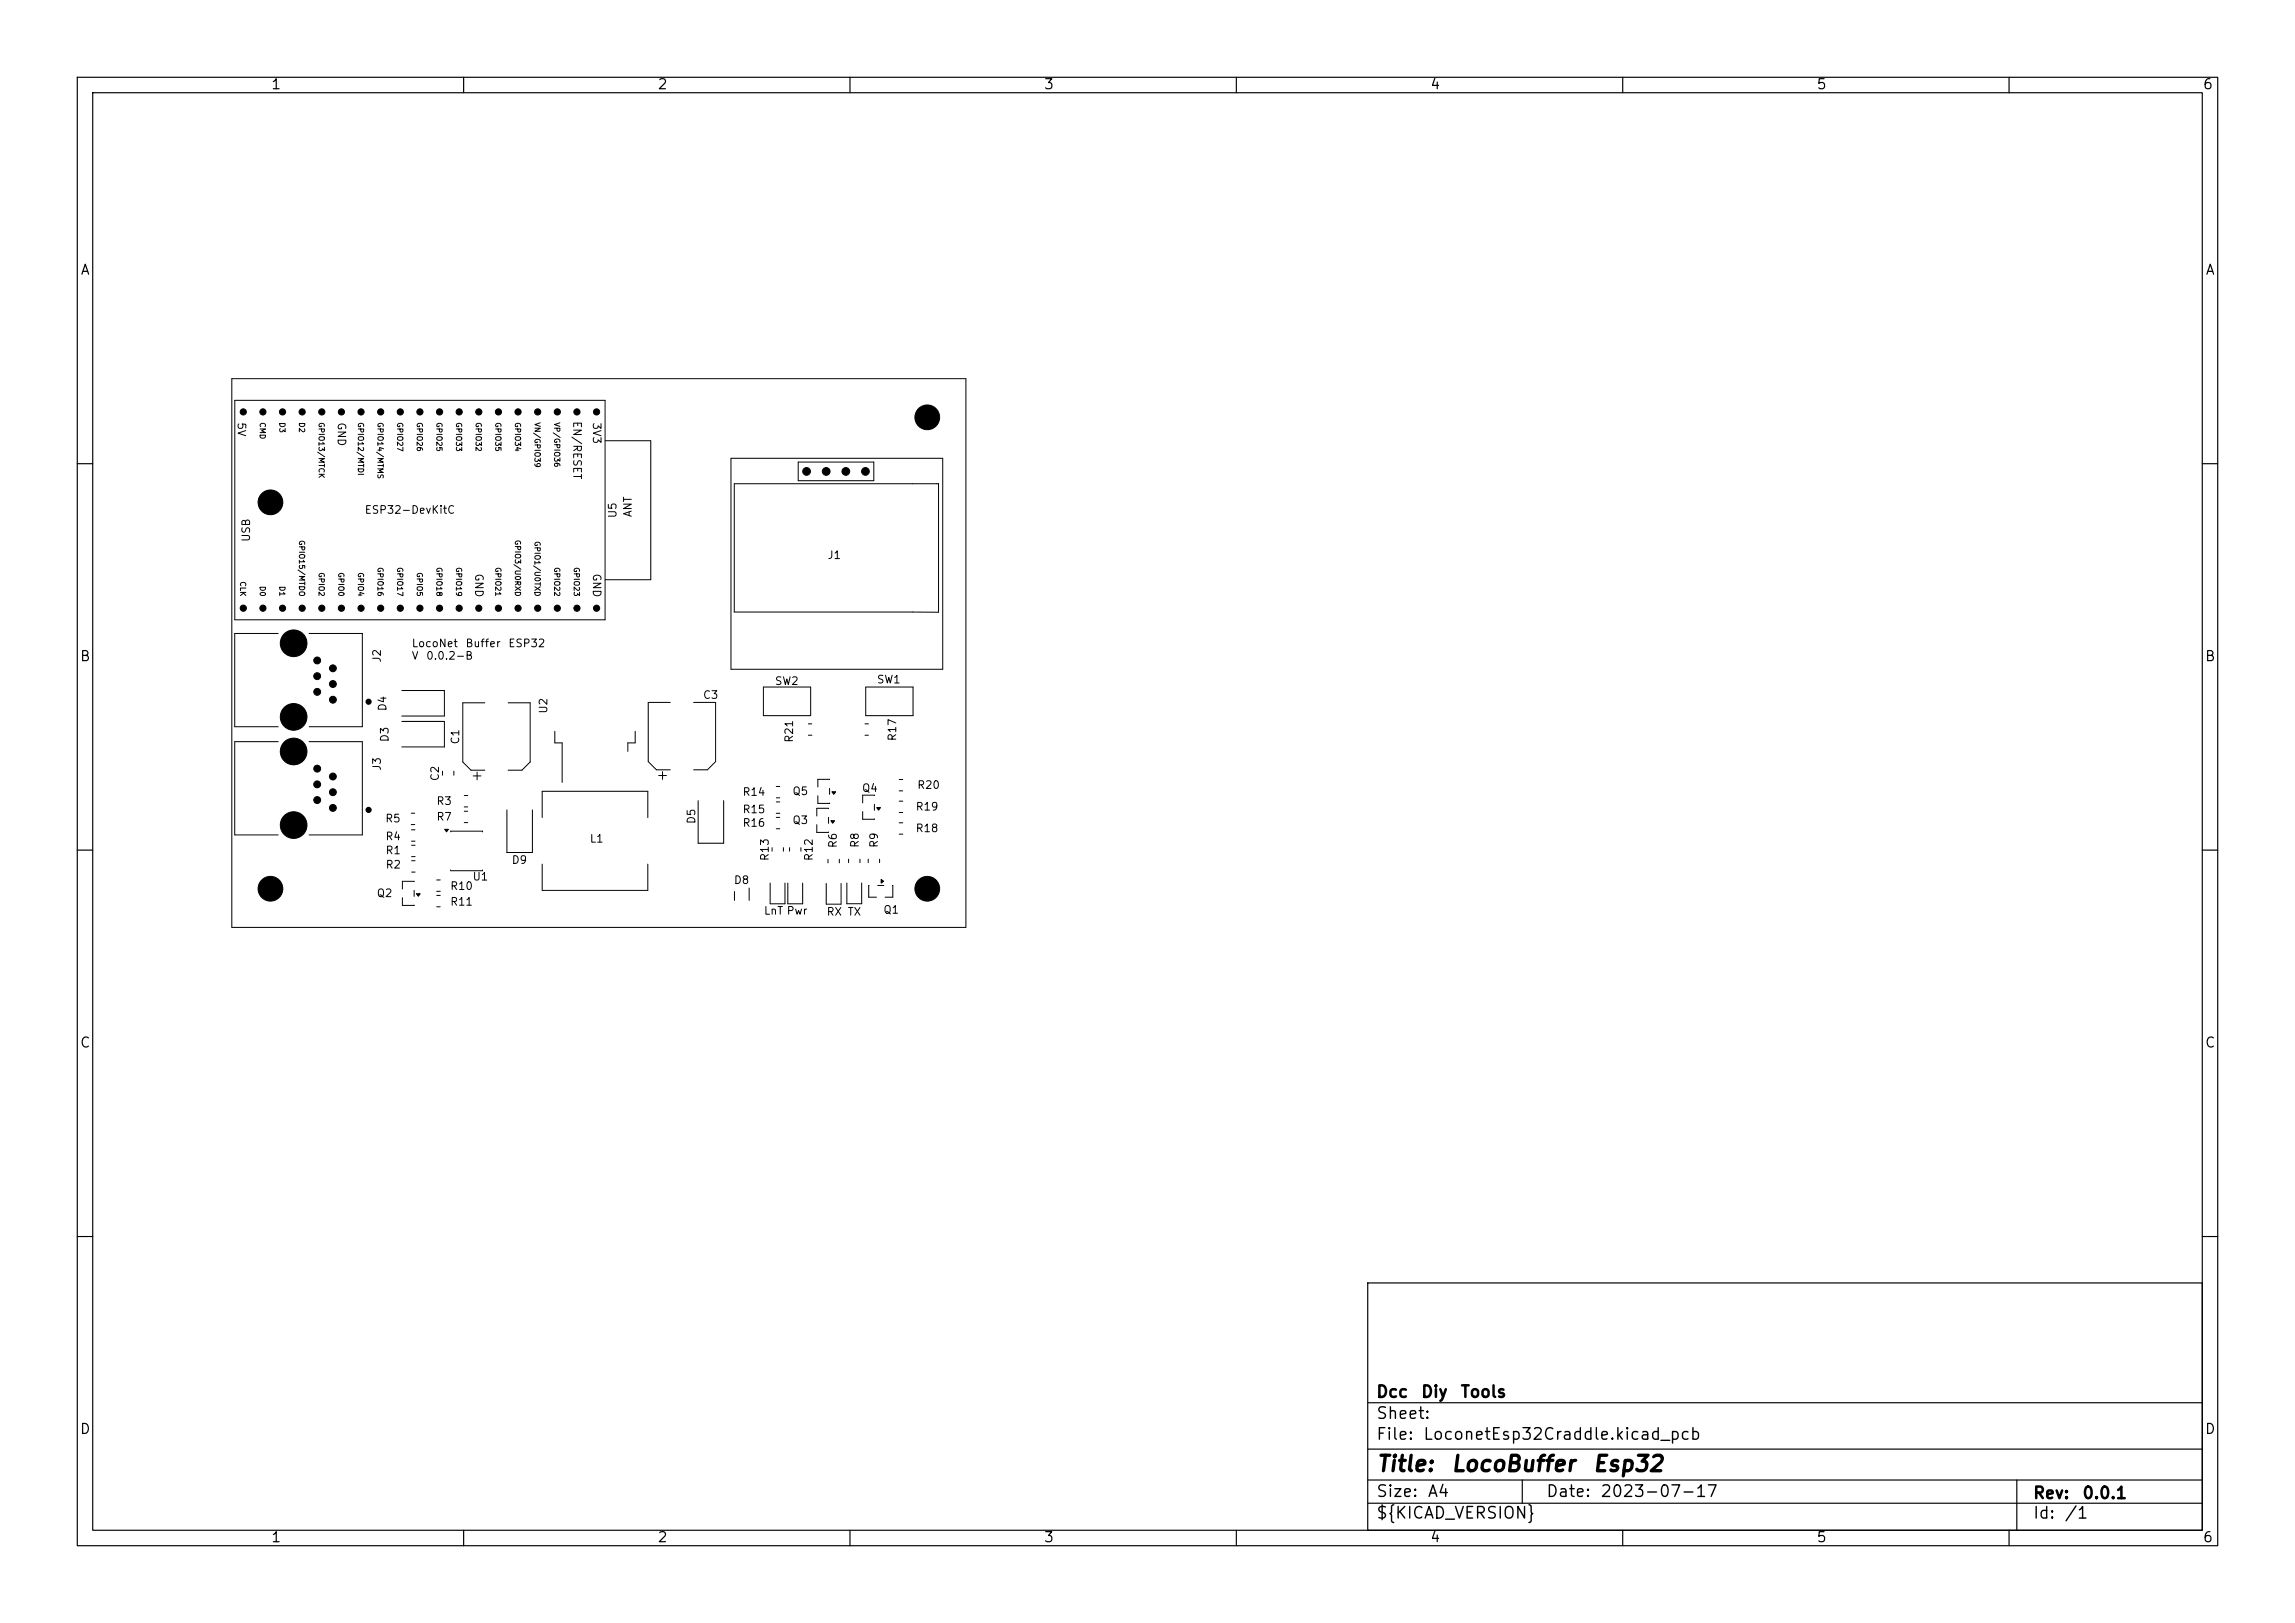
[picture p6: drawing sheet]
<svg xmlns="http://www.w3.org/2000/svg" width="297mm" height="210mm" viewBox="0 0 297 210" stroke-linecap="round" stroke-linejoin="round" font-family="sans-serif">
<defs><g id="words">
<g font-size="2">
<text x="178" y="190.9">Title:</text>
<text x="187.7" y="190.9">LocoBuffer</text>
<text x="206" y="190.9">Esp32</text>
</g>
<g font-size="1.5">
<text x="178" y="184">Sheet:</text>
<text x="178" y="181.2">Dcc</text>
<text x="183.8" y="181.2">Diy</text>
<text x="188.9" y="181.2">Tools</text>
<text x="178" y="186.7">File:</text>
<text x="184.1" y="186.7">LoconetEsp32Craddle.kicad_pcb</text>
<text x="178" y="196.9">${KICAD_VERSION}</text>
<text x="178" y="194.1">Size:</text>
<text x="184.7" y="194.1">A4</text>
<text x="200" y="194.1">Date:</text>
<text x="207" y="194.1">2023-07-17</text>
<text x="263" y="194.3">Rev:</text>
<text x="263" y="196.9">Id:</text>
<text x="267.1" y="196.9">/1</text>
<text x="269.4" y="194.3">0.0.1</text>
</g>
<g font-size="1.3">
<text x="35" y="11.9">1</text>
<text x="85" y="11.9">2</text>
<text x="135" y="11.9">3</text>
<text x="185" y="11.9">4</text>
<text x="235" y="11.9">5</text>
<text x="285" y="11.9">6</text>
<text x="10.3" y="35.9">A</text>
<text x="285.4" y="35.9">A</text>
<text x="10.3" y="85.9">B</text>
<text x="285.3" y="85.9">B</text>
<text x="10.3" y="135.9">C</text>
<text x="285.3" y="135.9">C</text>
<text x="10.3" y="185.9">D</text>
<text x="285.3" y="185.9">D</text>
<text x="35" y="199.9">1</text>
<text x="85" y="199.9">2</text>
<text x="135" y="199.9">3</text>
<text x="185" y="199.9">4</text>
<text x="235" y="199.9">5</text>
<text x="285" y="199.9">6</text>
</g>
<g font-size="1">
<text x="30.5" y="54.6" transform="rotate(90 30.5 54.6)">5V</text>
<text x="43.5" y="54.6" transform="rotate(90 43.5 54.6)">GND</text>
<text x="73.9" y="54.4" transform="rotate(90 73.9 54.4)">EN/RESET</text>
<text x="76.5" y="54.6" transform="rotate(90 76.5 54.6)">3V3</text>
<text x="32.6" y="70.2" transform="rotate(-90 32.6 70.2)">USB</text>
<text x="47.1" y="66.7">ESP32-DevKitC</text>
<text x="80" y="67.1" transform="rotate(-90 80 67.1)">U5</text>
<text x="82" y="67" transform="rotate(-90 82 67)">ANT</text>
<text x="61.2" y="74.1" transform="rotate(90 61.2 74.1)">GND</text>
<text x="76.5" y="74.1" transform="rotate(90 76.5 74.1)">GND</text>
<text x="107" y="72.6">J1</text>
<text x="53.2" y="84">LocoNet</text>
<text x="60.2" y="84">Buffer</text>
<text x="65.7" y="84">ESP32</text>
<text x="49.5" y="85.8" transform="rotate(-90 49.5 85.8)">J2</text>
<text x="53.2" y="85.6">V</text>
<text x="55.1" y="85.6">0.0.2-B</text>
<text x="100.2" y="88.9">SW2</text>
<text x="113.4" y="88.7">SW1</text>
<text x="50.2" y="92.1" transform="rotate(-90 50.2 92.1)">D4</text>
<text x="71.1" y="92.4" transform="rotate(-90 71.1 92.4)">U2</text>
<text x="90.9" y="90.7">C3</text>
<text x="116.2" y="96" transform="rotate(-90 116.2 96)">R17</text>
<text x="49.5" y="99.8" transform="rotate(-90 49.5 99.8)">J3</text>
<text x="50.5" y="96.1" transform="rotate(-90 50.5 96.1)">D3</text>
<text x="57" y="101.2" transform="rotate(-90 57 101.2)">C2</text>
<text x="59.7" y="96.4" transform="rotate(-90 59.7 96.4)">C1</text>
<text x="102.9" y="96.2" transform="rotate(-90 102.9 96.2)">R21</text>
<text x="49.8" y="106.7">R5</text>
<text x="56.4" y="104.4">R3</text>
<text x="56.4" y="106.4">R7</text>
<text x="90.2" y="106.7" transform="rotate(-90 90.2 106.7)">D5</text>
<text x="96" y="103.2">R14</text>
<text x="96" y="107.2">R16</text>
<text x="96" y="105.5">R15</text>
<text x="102.5" y="106.9">Q3</text>
<text x="102.5" y="103.1">Q5</text>
<text x="111.5" y="102.7">Q4</text>
<text x="118.4" y="107.9">R18</text>
<text x="118.4" y="105.1">R19</text>
<text x="118.6" y="102.3">R20</text>
<text x="49.8" y="109">R4</text>
<text x="49.8" y="110.8">R1</text>
<text x="49.8" y="112.6">R2</text>
<text x="66.1" y="112">D9</text>
<text x="76.2" y="109.3">L1</text>
<text x="99.7" y="111.5" transform="rotate(-90 99.7 111.5)">R13</text>
<text x="105.4" y="111.5" transform="rotate(-90 105.4 111.5)">R12</text>
<text x="108.5" y="109.8" transform="rotate(-90 108.5 109.8)">R6</text>
<text x="111.4" y="109.8" transform="rotate(-90 111.4 109.8)">R8</text>
<text x="113.9" y="109.8" transform="rotate(-90 113.9 109.8)">R9</text>
<text x="48.7" y="116.3">Q2</text>
<text x="58.2" y="115.4">R10</text>
<text x="58.2" y="117.4">R11</text>
<text x="61.1" y="114.2">U1</text>
<text x="94.9" y="114.6">D8</text>
<text x="98.8" y="118.6">LnT Pwr</text>
<text x="106.9" y="118.7">RX TX</text>
<text x="114.2" y="118.5">Q1</text>
</g>
<g font-size=".7">
<text x="33.4" y="54.6" transform="rotate(90 33.4 54.6)">CMD</text>
<text x="36" y="54.6" transform="rotate(90 36 54.6)">D3</text>
<text x="38.5" y="54.6" transform="rotate(90 38.5 54.6)">D2</text>
<text x="41.1" y="54.6" transform="rotate(90 41.1 54.6)">GPIO13/MTCK</text>
<text x="46.1" y="54.6" transform="rotate(90 46.1 54.6)">GPIO12/MTDI</text>
<text x="48.7" y="54.6" transform="rotate(90 48.7 54.6)">GPIO14/MTMS</text>
<text x="51.2" y="54.6" transform="rotate(90 51.2 54.6)">GPIO27</text>
<text x="53.8" y="54.6" transform="rotate(90 53.8 54.6)">GPIO26</text>
<text x="56.3" y="54.6" transform="rotate(90 56.3 54.6)">GPIO25</text>
<text x="58.8" y="54.6" transform="rotate(90 58.8 54.6)">GPIO33</text>
<text x="61.4" y="54.6" transform="rotate(90 61.4 54.6)">GPIO32</text>
<text x="63.9" y="54.6" transform="rotate(90 63.9 54.6)">GPIO35</text>
<text x="66.5" y="54.6" transform="rotate(90 66.5 54.6)">GPIO34</text>
<text x="69" y="54.6" transform="rotate(90 69 54.6)">VN/GPIO39</text>
<text x="71.5" y="54.6" transform="rotate(90 71.5 54.6)">VP/GPIO36</text>
<text x="38.5" y="69.8" transform="rotate(90 38.5 69.8)">GPIO15/MTDO</text>
<text x="66.5" y="69.8" transform="rotate(90 66.5 69.8)">GPIO3/U0RXD</text>
<text x="69" y="70" transform="rotate(90 69 70)">GPIO1/U0TXD</text>
<text x="30.9" y="75.2" transform="rotate(90 30.9 75.2)">CLK</text>
<text x="33.4" y="75.8" transform="rotate(90 33.4 75.8)">D0</text>
<text x="36" y="75.8" transform="rotate(90 36 75.8)">D1</text>
<text x="41.1" y="74" transform="rotate(90 41.1 74)">GPIO2</text>
<text x="43.6" y="74" transform="rotate(90 43.6 74)">GPIO0</text>
<text x="46.1" y="74" transform="rotate(90 46.1 74)">GPIO4</text>
<text x="48.7" y="73.3" transform="rotate(90 48.7 73.3)">GPIO16</text>
<text x="51.2" y="73.3" transform="rotate(90 51.2 73.3)">GPIO17</text>
<text x="53.8" y="74" transform="rotate(90 53.8 74)">GPIO5</text>
<text x="56.3" y="73.3" transform="rotate(90 56.3 73.3)">GPIO18</text>
<text x="58.8" y="73.3" transform="rotate(90 58.8 73.3)">GPIO19</text>
<text x="63.9" y="73.3" transform="rotate(90 63.9 73.3)">GPIO21</text>
<text x="71.5" y="73.3" transform="rotate(90 71.5 73.3)">GPIO22</text>
<text x="74.1" y="73.3" transform="rotate(90 74.1 73.3)">GPIO23</text>
</g>
</g></defs>
<g fill="none" stroke="#000" stroke-width=".15">
<path d="M10 10h277v190h-277zM12 12h273v186h-273zM60 10v2M110 10v2M160 10v2M210 10v2M260 10v2M10 60h2M285 60h2M10 110h2M285 110h2M10 160h2"/>
<path d="M177 166h108v32h-108zM285 160h2M60 198v2M110 198v2M160 198v2M177 194.5h108M177 191.5h108M177 187.5h108M177 181.5h108M197 191.5v3M210 198v2M260 198v2"/>
<path d="M261 191.5v6.5"/>
</g>
<g fill="none" stroke="#000" stroke-width=".13">
<path d="M30 49h95v71h-95zM30.4 51.8h47.9v28.4h-47.9zM78.3 57h5.9v18h-5.9M94.6 59.3h27.4v27.3h-27.4zM103.3 59.8h9.8v2.4h-9.8zM95 62.6h26.5v16.6h-26.5zM36 82h-5.6v12h5.6M36 96h-5.6v12h5.6M40 82h6.9v12h-6.9M40 96h6.9v12h-6.9M52 93.4h5.5v3.3h-5.5M52 89.4h5.5v3.3h-5.5"/>
<path d="M57.3 99.8v.5M58.7 99.8v.5M61.7 99.9v1M62.7 90.9h-2.8v7.7l1.1 1.1h1.7M65.8 90.9h2.8v7.7l-1.1 1.1h-1.7M71.8 94.6v1.5h.9v5.2M82.2 94.6v1.5h-1v1.1M85.7 99.9v1M86.7 90.9h-2.8v7.6l1.1 1.1h1.7M89.8 90.9h2.8v7.6l-1.1 1.1h-1.7M98.8 88.9h6.1v3.7h-6.1zM104.6 93.7h.5"/>
<path d="M104.6 95.1h.5M111.9 93.7h.5M111.9 95.1h.5M112 88.9h6.2v3.7h-6.2zM52.1 116.2v1l1.5-.1M53.2 105.2h.5M53.2 106.7h.5M53.3 107.4h.4M53.3 108.8h.4M53.3 109.4h.4M53.3 110.8h.4M53.3 111.4h.4"/>
<path d="M53.3 112.8h.4M53.6 114.1l-1.5-.1v1M53.6 115.2v.8M56.5 113.9h.5M56.5 115.3h.5M56.5 115.9h.5M56.5 117.3h.5M58.3 107.6v-.1h4.1v.1M58.3 112.6v.1h4.1v-.1M60.1 102.9h.4M60.1 104.4h.4M60.1 105h.4"/>
<path d="M60.1 106.4h.4M61.2 100.4h1M65.6 104.8v5.5h3.3v-5.5M70.2 105.8v-3.4h13.6v3.4M70.2 111.8v3.4h13.6v-3.4M85.2 100.4h1M90.4 103.6v5.5h3.2v-5.5M95.1 115.4v1.1M97 114.9v1.6M99.7 114.3v2.6h1.9v-2.6M99.9 109.7v.4M100.5 101.8h.4"/>
<path d="M100.5 103.2h.4M100.5 105.8h.4M100.5 107.2h.4M100.5 103.8h.4M100.5 105.2h.4M101.4 109.7v.4M102 114.3v2.6h1.9v-2.6M102.2 109.7v.4M103.6 109.7v.4M105.7 106.7v1h1.5M105.8 103v1l1.6-.1M106.9 114.3v2.7h1.9v-2.7"/>
<path d="M107.2 111.2v.4M107.2 104.6h-1.5v1M107.2 105.8v.7M107.4 100.9l-1.6-.1v1M107.4 102v.8M108.6 111.2v.4M109.6 114.3v2.6h1.9v-2.6M109.8 111.2v.4M111.3 111.2v.4M111.6 105v1h1.6M112.4 111.2v.4M112.5 114.6l-.1 1.5h1"/>
<path d="M113.2 102.9h-1.6v1M113.2 104.1v.7M113.6 114.6h.8M113.8 111.2v.4M115.5 114.6v1.5h-1M116.4 106.5h.4M116.4 107.9h.4M116.4 103.7h.4M116.4 105.1h.4M116.4 100.9h.4M116.4 102.3h.4"/>
</g>
<g fill="#000" stroke="#000" stroke-width=".3">
<circle cx="47.7" cy="90.8" r=".25"/>
<circle cx="47.7" cy="104.8" r=".25"/>
</g>
<g fill="#000" stroke="#000" stroke-width=".13">
<path d="M53.9 115.6h.5l-.3 .4zM57.6 107.3h.4l-.2 .3zM107.5 106.2h.5l-.2 .3zM107.7 102.4h.4l-.2 .4zM113.5 104.5h.4l-.2 .3zM114 113.8l.4 .2-.4 .3z"/>
<circle cx="31.5" cy="53.3" r=".4"/>
<circle cx="34" cy="53.3" r=".4"/>
<circle cx="36.6" cy="53.3" r=".4"/>
<circle cx="39.1" cy="53.3" r=".4"/>
<circle cx="41.6" cy="53.3" r=".4"/>
<circle cx="44.2" cy="53.3" r=".4"/>
<circle cx="46.7" cy="53.3" r=".4"/>
<circle cx="49.3" cy="53.3" r=".4"/>
<circle cx="51.8" cy="53.3" r=".4"/>
<circle cx="54.3" cy="53.3" r=".4"/>
<circle cx="56.9" cy="53.3" r=".4"/>
<circle cx="59.4" cy="53.3" r=".4"/>
<circle cx="62" cy="53.3" r=".4"/>
<circle cx="64.5" cy="53.3" r=".4"/>
<circle cx="67" cy="53.3" r=".4"/>
<circle cx="69.6" cy="53.3" r=".4"/>
<circle cx="72.1" cy="53.3" r=".4"/>
<circle cx="74.7" cy="53.3" r=".4"/>
<circle cx="77.2" cy="53.3" r=".4"/>
<circle cx="120" cy="54" r="1.6"/>
<circle cx="31.5" cy="78.7" r=".4"/>
<circle cx="34" cy="78.7" r=".4"/>
<circle cx="35" cy="65" r="1.6"/>
<circle cx="36.6" cy="78.7" r=".4"/>
<circle cx="39.1" cy="78.7" r=".4"/>
<circle cx="41.6" cy="78.7" r=".4"/>
<circle cx="44.2" cy="78.7" r=".4"/>
<circle cx="46.7" cy="78.7" r=".4"/>
<circle cx="49.3" cy="78.7" r=".4"/>
<circle cx="51.8" cy="78.7" r=".4"/>
<circle cx="54.3" cy="78.7" r=".4"/>
<circle cx="56.9" cy="78.7" r=".4"/>
<circle cx="59.4" cy="78.7" r=".4"/>
<circle cx="62" cy="78.7" r=".4"/>
<circle cx="64.5" cy="78.7" r=".4"/>
<circle cx="67" cy="78.7" r=".4"/>
<circle cx="69.6" cy="78.7" r=".4"/>
<circle cx="72.1" cy="78.7" r=".4"/>
<circle cx="74.7" cy="78.7" r=".4"/>
<circle cx="77.2" cy="78.7" r=".4"/>
<circle cx="104.4" cy="61" r=".5"/>
<circle cx="106.9" cy="61" r=".5"/>
<circle cx="109.5" cy="61" r=".5"/>
<circle cx="112" cy="61" r=".5"/>
<circle cx="38" cy="83.2" r="1.72"/>
<circle cx="38" cy="92.8" r="1.72"/>
<circle cx="38" cy="97.2" r="1.72"/>
<circle cx="41" cy="87.5" r=".44"/>
<circle cx="41" cy="89.5" r=".44"/>
<circle cx="41" cy="85.5" r=".44"/>
<circle cx="41" cy="99.5" r=".45"/>
<circle cx="43.1" cy="88.5" r=".44"/>
<circle cx="43.1" cy="90.5" r=".44"/>
<circle cx="43.1" cy="86.5" r=".44"/>
<circle cx="35" cy="115" r="1.6"/>
<circle cx="38" cy="106.8" r="1.72"/>
<circle cx="41" cy="101.5" r=".45"/>
<circle cx="41" cy="103.5" r=".45"/>
<circle cx="43.1" cy="104.5" r=".45"/>
<circle cx="43.1" cy="100.5" r=".45"/>
<circle cx="43.1" cy="102.5" r=".45"/>
<circle cx="120" cy="115" r="1.6"/>
</g>
<use href="#words"/>
</svg>
